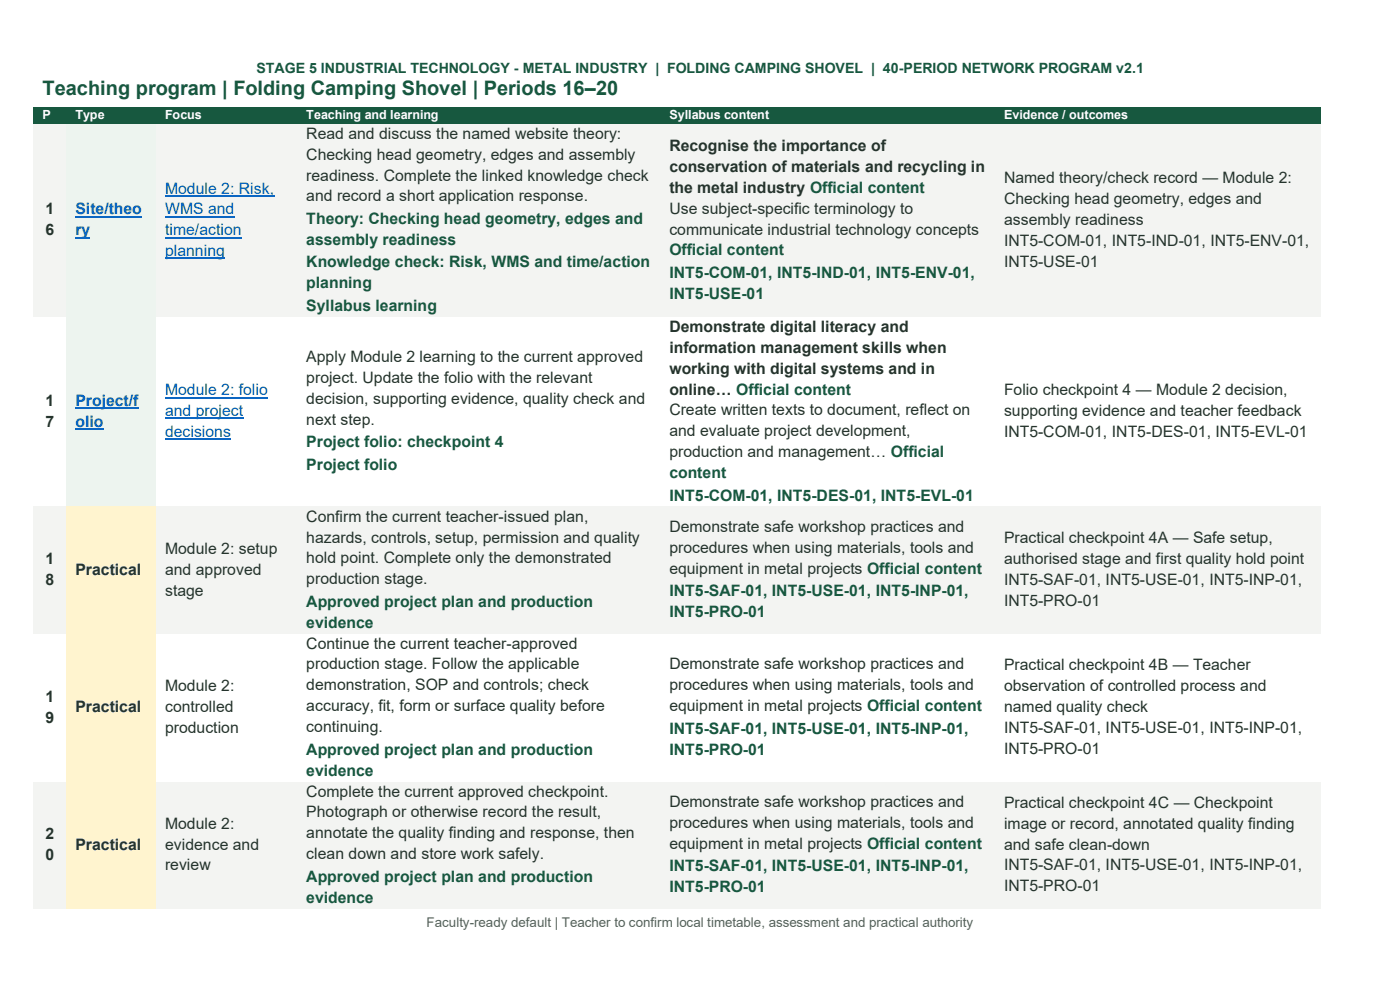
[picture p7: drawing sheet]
<svg xmlns="http://www.w3.org/2000/svg" width="297mm" height="210mm" viewBox="0 0 297 210" stroke-linecap="round" stroke-linejoin="round" font-family="sans-serif">
<defs><g id="words">
<text font-size="4.2" fill="#17583f" x="9" y="20.1">Teaching program | Folding Camping Shovel | Periods 16–20</text>
<g font-size="3.3" fill="#25342d">
<text x="65" y="29.4">Read and discuss the named website theory:</text>
<text x="65" y="33.9">Checking head geometry, edges and assembly</text>
<text x="142" y="32">Recognise the importance of</text>
<text x="65" y="38.3">readiness. Complete the linked knowledge check</text>
<text x="142" y="36.5">conservation of materials and recycling in</text>
<text x="142" y="40.9">the metal industry Official content</text>
<text x="213" y="38.8">Named theory/check record — Module 2:</text>
<text x="9.7" y="45.5">1</text>
<text x="65" y="42.7">and record a short application response.</text>
<text x="142" y="45.3">Use subject-specific terminology to</text>
<text x="213" y="43.3">Checking head geometry, edges and</text>
<text x="213" y="47.7">assembly readiness</text>
<text x="9.7" y="49.9">6</text>
<text x="142" y="49.7">communicate industrial technology concepts</text>
<text x="213" y="52.1">INT5-COM-01, INT5-IND-01, INT5-ENV-01,</text>
<text x="213" y="56.6">INT5-USE-01</text>
<text x="142" y="70.4">Demonstrate digital literacy and</text>
<text x="65" y="76.9">Apply Module 2 learning to the current approved</text>
<text x="142" y="74.8">information management skills when</text>
<text x="65" y="81.3">project. Update the folio with the relevant</text>
<text x="142" y="79.3">working with digital systems and in</text>
<text x="142" y="83.7">online… Official content</text>
<text x="213" y="83.9">Folio checkpoint 4 — Module 2 decision,</text>
<text x="9.7" y="86.1">1</text>
<text x="65" y="85.7">decision, supporting evidence, quality check and</text>
<text x="142" y="88.1">Create written texts to document, reflect on</text>
<text x="213" y="88.3">supporting evidence and teacher feedback</text>
<text x="9.7" y="90.5">7</text>
<text x="65" y="90.1">next step.</text>
<text x="142" y="92.6">and evaluate project development,</text>
<text x="213" y="92.7">INT5-COM-01, INT5-DES-01, INT5-EVL-01</text>
<text x="142" y="97">production and management… Official</text>
<text x="65" y="110.6">Confirm the current teacher-issued plan,</text>
<text x="142" y="112.8">Demonstrate safe workshop practices and</text>
<text x="9.7" y="119.7">1</text>
<text x="35" y="117.5">Module 2: setup</text>
<text x="65" y="115.1">hazards, controls, setup, permission and quality</text>
<text x="65" y="119.5">hold point. Complete only the demonstrated</text>
<text x="142" y="117.3">procedures when using materials, tools and</text>
<text x="213" y="115.3">Practical checkpoint 4A — Safe setup,</text>
<text x="213" y="119.7">authorised stage and first quality hold point</text>
<text x="9.7" y="124.1">8</text>
<text x="16" y="121.9">Practical</text>
<text x="35" y="121.9">and approved</text>
<text x="65" y="123.9">production stage.</text>
<text x="142" y="121.7">equipment in metal projects Official content</text>
<text x="213" y="124.1">INT5-SAF-01, INT5-USE-01, INT5-INP-01,</text>
<text x="35" y="126.3">stage</text>
<text x="213" y="128.5">INT5-PRO-01</text>
<text x="65" y="137.6">Continue the current teacher-approved</text>
<text x="65" y="142">production stage. Follow the applicable</text>
<text x="142" y="142">Demonstrate safe workshop practices and</text>
<text x="213" y="142.2">Practical checkpoint 4B — Teacher</text>
<text x="9.7" y="148.8">1</text>
<text x="35" y="146.6">Module 2:</text>
<text x="65" y="146.5">demonstration, SOP and controls; check</text>
<text x="142" y="146.5">procedures when using materials, tools and</text>
<text x="213" y="146.6">observation of controlled process and</text>
<text x="9.7" y="153.3">9</text>
<text x="16" y="151.1">Practical</text>
<text x="35" y="151.1">controlled</text>
<text x="35" y="155.5">production</text>
<text x="65" y="150.9">accuracy, fit, form or surface quality before</text>
<text x="65" y="155.3">continuing.</text>
<text x="142" y="150.9">equipment in metal projects Official content</text>
<text x="213" y="151.1">named quality check</text>
<text x="213" y="155.5">INT5-SAF-01, INT5-USE-01, INT5-INP-01,</text>
<text x="213" y="159.9">INT5-PRO-01</text>
<text x="65" y="169">Complete the current approved checkpoint.</text>
<text x="65" y="173.4">Photograph or otherwise record the result,</text>
<text x="142" y="171.2">Demonstrate safe workshop practices and</text>
<text x="213" y="171.4">Practical checkpoint 4C — Checkpoint</text>
<text x="9.7" y="178">2</text>
<text x="35" y="175.8">Module 2:</text>
<text x="65" y="177.8">annotate the quality finding and response, then</text>
<text x="142" y="175.6">procedures when using materials, tools and</text>
<text x="213" y="175.8">image or record, annotated quality finding</text>
<text x="9.7" y="182.4">0</text>
<text x="16" y="180.2">Practical</text>
<text x="35" y="180.2">evidence and</text>
<text x="35" y="184.6">review</text>
<text x="65" y="182.3">clean down and store work safely.</text>
<text x="142" y="180">equipment in metal projects Official content</text>
<text x="213" y="180.2">and safe clean-down</text>
<text x="213" y="184.6">INT5-SAF-01, INT5-USE-01, INT5-INP-01,</text>
<text x="213" y="189.1">INT5-PRO-01</text>
</g>
<g font-size="3.3" fill="#0563c1">
<text x="35" y="41.1">Module 2: Risk,</text>
<text x="16" y="45.5">Site/theo</text>
<text x="35" y="45.5">WMS and</text>
<text x="16" y="49.9">ry</text>
<text x="35" y="49.9">time/action</text>
<text x="35" y="54.4">planning</text>
<text x="35" y="83.9">Module 2: folio</text>
<text x="16" y="86.1">Project/f</text>
<text x="35" y="88.3">and project</text>
<text x="16" y="90.5">olio</text>
<text x="35" y="92.7">decisions</text>
</g>
<g font-size="3.3" fill="#17583f">
<text x="65" y="47.5">Theory: Checking head geometry, edges and</text>
<text x="65" y="52">assembly readiness</text>
<text x="65" y="56.7">Knowledge check: Risk, WMS and time/action</text>
<text x="142" y="54.2">Official content</text>
<text x="142" y="58.9">INT5-COM-01, INT5-IND-01, INT5-ENV-01,</text>
<text x="65" y="61.2">planning</text>
<text x="65" y="66">Syllabus learning</text>
<text x="142" y="63.4">INT5-USE-01</text>
<text x="65" y="94.9">Project folio: checkpoint 4</text>
<text x="65" y="99.7">Project folio</text>
<text x="142" y="101.4">content</text>
<text x="142" y="106.2">INT5-COM-01, INT5-DES-01, INT5-EVL-01</text>
<text x="65" y="128.7">Approved project plan and production</text>
<text x="142" y="126.5">INT5-SAF-01, INT5-USE-01, INT5-INP-01,</text>
<text x="142" y="131">INT5-PRO-01</text>
<text x="65" y="133.2">evidence</text>
<text x="142" y="155.6">INT5-SAF-01, INT5-USE-01, INT5-INP-01,</text>
<text x="65" y="160.1">Approved project plan and production</text>
<text x="142" y="160.1">INT5-PRO-01</text>
<text x="65" y="164.5">evidence</text>
<text x="142" y="184.8">INT5-SAF-01, INT5-USE-01, INT5-INP-01,</text>
<text x="65" y="187">Approved project plan and production</text>
<text x="65" y="191.5">evidence</text>
<text x="142" y="189.3">INT5-PRO-01</text>
</g>
<text font-size="3" fill="#17583f" x="54.4" y="15.5">STAGE 5 INDUSTRIAL TECHNOLOGY - METAL INDUSTRY | FOLDING CAMPING SHOVEL | 40-PERIOD NETWORK PROGRAM v2.1</text>
<text font-size="2.8" fill="#51645b" x="90.5" y="196.8">Faculty-ready default | Teacher to confirm local timetable, assessment and practical authority</text>
<g font-size="2.7" fill="#fff">
<text x="9" y="25.3">P</text>
<text x="16" y="25.3">Type</text>
<text x="35" y="25.3">Focus</text>
<text x="65" y="25.3">Teaching and learning</text>
<text x="142" y="25.3">Syllabus content</text>
<text x="213" y="25.3">Evidence / outcomes</text>
</g>
</g></defs>
<g fill="#17583f">
<path d="M7.1 22.8h7v3.5h-7z" fill-rule="evenodd"/>
<path d="M9 22.8h3.2v3.5h-3.2z" fill-rule="evenodd"/>
<path d="M14.1 22.8h19v3.5h-19z" fill-rule="evenodd"/>
<path d="M16 22.8h15.2v3.5h-15.2z" fill-rule="evenodd"/>
<path d="M33.1 22.8h30v3.5h-30z" fill-rule="evenodd"/>
<path d="M35 22.8h26.2v3.5h-26.2z" fill-rule="evenodd"/>
<path d="M63.1 22.8h77v3.5h-77z" fill-rule="evenodd"/>
<path d="M65 22.8h73.2v3.5h-73.2z" fill-rule="evenodd"/>
<path d="M140.1 22.8h71v3.5h-71z" fill-rule="evenodd"/>
<path d="M142 22.8h67.2v3.5h-67.2z" fill-rule="evenodd"/>
<path d="M211.1 22.8h69v3.5h-69z" fill-rule="evenodd"/>
<path d="M213 22.8h65.2v3.5h-65.2z" fill-rule="evenodd"/>
</g>
<g fill="#f3f4f2">
<path d="M7.1 26.3h7v41h-7z" fill-rule="evenodd"/>
<path d="M9 42.3h3.2v4.5h-3.2z" fill-rule="evenodd"/>
<path d="M9 46.8h3.2v4.4h-3.2z" fill-rule="evenodd"/>
</g>
<g fill="#edf4ef">
<path d="M14.1 26.3h19v41h-19z" fill-rule="evenodd"/>
<path d="M16 42.3h15.2v4.5h-15.2z" fill-rule="evenodd"/>
</g>
<path d="M16 46h14.1" fill="none" stroke="#0563c1" stroke-width=".34"/>
<path d="M16 46.8h15.2v4.4h-15.2z" fill-rule="evenodd" fill="#edf4ef"/>
<path d="M16 50.4h3.2" fill="none" stroke="#0563c1" stroke-width=".34"/>
<g fill="#f3f4f2">
<path d="M33.1 26.3h30v41h-30z" fill-rule="evenodd"/>
<path d="M35 37.9h26.2v4.4h-26.2z" fill-rule="evenodd"/>
</g>
<path d="M35 41.5h23.2" fill="none" stroke="#0563c1" stroke-width=".25"/>
<path d="M35 42.3h26.2v4.5h-26.2z" fill-rule="evenodd" fill="#f3f4f2"/>
<path d="M35 45.9h14.8" fill="none" stroke="#0563c1" stroke-width=".25"/>
<path d="M35 46.8h26.2v4.4h-26.2z" fill-rule="evenodd" fill="#f3f4f2"/>
<path d="M35 50.4h16.3" fill="none" stroke="#0563c1" stroke-width=".25"/>
<path d="M35 51.2h26.2v4.4h-26.2z" fill-rule="evenodd" fill="#f3f4f2"/>
<path d="M35 54.8h12.7" fill="none" stroke="#0563c1" stroke-width=".25"/>
<g fill="#f3f4f2">
<path d="M63.1 26.3h77v41h-77z" fill-rule="evenodd"/>
<path d="M65 26.3h73.2v4.4h-73.2z" fill-rule="evenodd"/>
<path d="M65 30.7h73.2v4.5h-73.2z" fill-rule="evenodd"/>
<path d="M65 35.2h73.2v4.4h-73.2z" fill-rule="evenodd"/>
<path d="M65 39.6h73.2v4.4h-73.2z" fill-rule="evenodd"/>
<path d="M65 44h73.2v4.8h-73.2z" fill-rule="evenodd"/>
<path d="M65 48.8h73.2v4.5h-73.2z" fill-rule="evenodd"/>
<path d="M65 53.3h73.2v4.7h-73.2z" fill-rule="evenodd"/>
<path d="M65 58h73.2v4.5h-73.2z" fill-rule="evenodd"/>
<path d="M65 62.5h73.2v4.8h-73.2z" fill-rule="evenodd"/>
<path d="M140.1 26.3h71v41h-71z" fill-rule="evenodd"/>
<path d="M142 28.9h67.2v4.4h-67.2z" fill-rule="evenodd"/>
<path d="M142 33.3h67.2v4.4h-67.2z" fill-rule="evenodd"/>
<path d="M142 37.7h67.2v4.5h-67.2z" fill-rule="evenodd"/>
<path d="M142 42.2h67.2v4.4h-67.2z" fill-rule="evenodd"/>
<path d="M142 46.6h67.2v4.4h-67.2z" fill-rule="evenodd"/>
<path d="M142 51h67.2v4.5h-67.2z" fill-rule="evenodd"/>
<path d="M142 55.5h67.2v4.7h-67.2z" fill-rule="evenodd"/>
<path d="M142 60.2h67.2v4.5h-67.2z" fill-rule="evenodd"/>
<path d="M211.1 26.3h69v41h-69z" fill-rule="evenodd"/>
<path d="M213 35.7h65.2v4.4h-65.2z" fill-rule="evenodd"/>
<path d="M213 40.1h65.2v4.5h-65.2z" fill-rule="evenodd"/>
<path d="M213 44.6h65.2v4.4h-65.2z" fill-rule="evenodd"/>
<path d="M213 49h65.2v4.4h-65.2z" fill-rule="evenodd"/>
<path d="M213 53.4h65.2v4.5h-65.2z" fill-rule="evenodd"/>
</g>
<g fill="#fff">
<path d="M7.1 67.3h7v40.2h-7z" fill-rule="evenodd"/>
<path d="M9 82.9h3.2v4.5h-3.2z" fill-rule="evenodd"/>
<path d="M9 87.4h3.2v4.4h-3.2z" fill-rule="evenodd"/>
</g>
<g fill="#edf4ef">
<path d="M14.1 67.3h19v40.2h-19z" fill-rule="evenodd"/>
<path d="M16 82.9h15.2v4.5h-15.2z" fill-rule="evenodd"/>
</g>
<path d="M16 86.6h13.4" fill="none" stroke="#0563c1" stroke-width=".34"/>
<path d="M16 87.4h15.2v4.4h-15.2z" fill-rule="evenodd" fill="#edf4ef"/>
<path d="M16 91h6" fill="none" stroke="#0563c1" stroke-width=".34"/>
<g fill="#fff">
<path d="M33.1 67.3h30v40.2h-30z" fill-rule="evenodd"/>
<path d="M35 80.7h26.2v4.4h-26.2z" fill-rule="evenodd"/>
</g>
<path d="M35 84.3h21.9" fill="none" stroke="#0563c1" stroke-width=".25"/>
<path d="M35 85.1h26.2v4.5h-26.2z" fill-rule="evenodd" fill="#fff"/>
<path d="M35 88.7h16.6" fill="none" stroke="#0563c1" stroke-width=".25"/>
<path d="M35 89.6h26.2v4.4h-26.2z" fill-rule="evenodd" fill="#fff"/>
<path d="M35 93.2h14" fill="none" stroke="#0563c1" stroke-width=".25"/>
<g fill="#fff">
<path d="M63.1 67.3h77v40.2h-77z" fill-rule="evenodd"/>
<path d="M65 73.7h73.2v4.5h-73.2z" fill-rule="evenodd"/>
<path d="M65 78.2h73.2v4.4h-73.2z" fill-rule="evenodd"/>
<path d="M65 82.6h73.2v4.4h-73.2z" fill-rule="evenodd"/>
<path d="M65 87h73.2v4.5h-73.2z" fill-rule="evenodd"/>
<path d="M65 91.5h73.2v4.7h-73.2z" fill-rule="evenodd"/>
<path d="M65 96.2h73.2v4.8h-73.2z" fill-rule="evenodd"/>
<path d="M140.1 67.3h71v40.2h-71z" fill-rule="evenodd"/>
<path d="M142 67.3h67.2v4.4h-67.2z" fill-rule="evenodd"/>
<path d="M142 71.7h67.2v4.4h-67.2z" fill-rule="evenodd"/>
<path d="M142 76.1h67.2v4.5h-67.2z" fill-rule="evenodd"/>
<path d="M142 80.6h67.2v4.4h-67.2z" fill-rule="evenodd"/>
<path d="M142 85h67.2v4.4h-67.2z" fill-rule="evenodd"/>
<path d="M142 89.4h67.2v4.5h-67.2z" fill-rule="evenodd"/>
<path d="M142 93.9h67.2v4.4h-67.2z" fill-rule="evenodd"/>
<path d="M142 98.3h67.2v4.4h-67.2z" fill-rule="evenodd"/>
<path d="M142 102.7h67.2v4.8h-67.2z" fill-rule="evenodd"/>
<path d="M211.1 67.3h69v40.2h-69z" fill-rule="evenodd"/>
<path d="M213 80.7h65.2v4.4h-65.2z" fill-rule="evenodd"/>
<path d="M213 85.1h65.2v4.5h-65.2z" fill-rule="evenodd"/>
<path d="M213 89.6h65.2v4.4h-65.2z" fill-rule="evenodd"/>
</g>
<g fill="#f3f4f2">
<path d="M7.1 107.5h7v27h-7z" fill-rule="evenodd"/>
<path d="M9 116.6h3.2v4.4h-3.2z" fill-rule="evenodd"/>
<path d="M9 121h3.2v4.4h-3.2z" fill-rule="evenodd"/>
</g>
<g fill="#fff4cf">
<path d="M14.1 107.5h19v27h-19z" fill-rule="evenodd"/>
<path d="M16 118.8h15.2v4.4h-15.2z" fill-rule="evenodd"/>
</g>
<g fill="#f3f4f2">
<path d="M33.1 107.5h30v27h-30z" fill-rule="evenodd"/>
<path d="M35 114.3h26.2v4.5h-26.2z" fill-rule="evenodd"/>
<path d="M35 118.8h26.2v4.4h-26.2z" fill-rule="evenodd"/>
<path d="M35 123.2h26.2v4.4h-26.2z" fill-rule="evenodd"/>
<path d="M63.1 107.5h77v27h-77z" fill-rule="evenodd"/>
<path d="M65 107.5h73.2v4.4h-73.2z" fill-rule="evenodd"/>
<path d="M65 111.9h73.2v4.5h-73.2z" fill-rule="evenodd"/>
<path d="M65 116.4h73.2v4.4h-73.2z" fill-rule="evenodd"/>
<path d="M65 120.8h73.2v4.4h-73.2z" fill-rule="evenodd"/>
<path d="M65 125.2h73.2v4.8h-73.2z" fill-rule="evenodd"/>
<path d="M65 130h73.2v4.5h-73.2z" fill-rule="evenodd"/>
<path d="M140.1 107.5h71v27h-71z" fill-rule="evenodd"/>
<path d="M142 109.7h67.2v4.5h-67.2z" fill-rule="evenodd"/>
<path d="M142 114.2h67.2v4.4h-67.2z" fill-rule="evenodd"/>
<path d="M142 118.6h67.2v4.4h-67.2z" fill-rule="evenodd"/>
<path d="M142 123h67.2v4.8h-67.2z" fill-rule="evenodd"/>
<path d="M142 127.8h67.2v4.4h-67.2z" fill-rule="evenodd"/>
<path d="M211.1 107.5h69v27h-69z" fill-rule="evenodd"/>
<path d="M213 112.1h65.2v4.5h-65.2z" fill-rule="evenodd"/>
<path d="M213 116.6h65.2v4.4h-65.2z" fill-rule="evenodd"/>
<path d="M213 121h65.2v4.4h-65.2z" fill-rule="evenodd"/>
<path d="M213 125.4h65.2v4.5h-65.2z" fill-rule="evenodd"/>
</g>
<g fill="#fff">
<path d="M7.1 134.5h7v31.4h-7z" fill-rule="evenodd"/>
<path d="M9 145.7h3.2v4.4h-3.2z" fill-rule="evenodd"/>
<path d="M9 150.1h3.2v4.5h-3.2z" fill-rule="evenodd"/>
</g>
<g fill="#fff4cf">
<path d="M14.1 134.5h19v31.4h-19z" fill-rule="evenodd"/>
<path d="M16 147.9h15.2v4.4h-15.2z" fill-rule="evenodd"/>
</g>
<g fill="#fff">
<path d="M33.1 134.5h30v31.4h-30z" fill-rule="evenodd"/>
<path d="M35 143.5h26.2v4.4h-26.2z" fill-rule="evenodd"/>
<path d="M35 147.9h26.2v4.4h-26.2z" fill-rule="evenodd"/>
<path d="M35 152.3h26.2v4.5h-26.2z" fill-rule="evenodd"/>
<path d="M63.1 134.5h77v31.4h-77z" fill-rule="evenodd"/>
<path d="M65 134.5h73.2v4.4h-73.2z" fill-rule="evenodd"/>
<path d="M65 138.9h73.2v4.4h-73.2z" fill-rule="evenodd"/>
<path d="M65 143.3h73.2v4.5h-73.2z" fill-rule="evenodd"/>
<path d="M65 147.8h73.2v4.4h-73.2z" fill-rule="evenodd"/>
<path d="M65 152.2h73.2v4.4h-73.2z" fill-rule="evenodd"/>
<path d="M65 156.6h73.2v4.8h-73.2z" fill-rule="evenodd"/>
<path d="M65 161.4h73.2v4.5h-73.2z" fill-rule="evenodd"/>
<path d="M140.1 134.5h71v31.4h-71z" fill-rule="evenodd"/>
<path d="M142 138.9h67.2v4.4h-67.2z" fill-rule="evenodd"/>
<path d="M142 143.3h67.2v4.5h-67.2z" fill-rule="evenodd"/>
<path d="M142 147.8h67.2v4.4h-67.2z" fill-rule="evenodd"/>
<path d="M142 152.2h67.2v4.8h-67.2z" fill-rule="evenodd"/>
<path d="M142 157h67.2v4.4h-67.2z" fill-rule="evenodd"/>
<path d="M211.1 134.5h69v31.4h-69z" fill-rule="evenodd"/>
<path d="M213 139h65.2v4.5h-65.2z" fill-rule="evenodd"/>
<path d="M213 143.5h65.2v4.4h-65.2z" fill-rule="evenodd"/>
<path d="M213 147.9h65.2v4.4h-65.2z" fill-rule="evenodd"/>
<path d="M213 152.3h65.2v4.5h-65.2z" fill-rule="evenodd"/>
<path d="M213 156.8h65.2v4.4h-65.2z" fill-rule="evenodd"/>
</g>
<g fill="#f3f4f2">
<path d="M7.1 165.9h7v26.9h-7z" fill-rule="evenodd"/>
<path d="M9 174.9h3.2v4.4h-3.2z" fill-rule="evenodd"/>
<path d="M9 179.3h3.2v4.5h-3.2z" fill-rule="evenodd"/>
</g>
<g fill="#fff4cf">
<path d="M14.1 165.9h19v26.9h-19z" fill-rule="evenodd"/>
<path d="M16 177.1h15.2v4.4h-15.2z" fill-rule="evenodd"/>
</g>
<g fill="#f3f4f2">
<path d="M33.1 165.9h30v26.9h-30z" fill-rule="evenodd"/>
<path d="M35 172.7h26.2v4.4h-26.2z" fill-rule="evenodd"/>
<path d="M35 177.1h26.2v4.4h-26.2z" fill-rule="evenodd"/>
<path d="M35 181.5h26.2v4.5h-26.2z" fill-rule="evenodd"/>
<path d="M63.1 165.9h77v26.9h-77z" fill-rule="evenodd"/>
<path d="M65 165.9h73.2v4.4h-73.2z" fill-rule="evenodd"/>
<path d="M65 170.3h73.2v4.4h-73.2z" fill-rule="evenodd"/>
<path d="M65 174.7h73.2v4.4h-73.2z" fill-rule="evenodd"/>
<path d="M65 179.1h73.2v4.4h-73.2z" fill-rule="evenodd"/>
<path d="M65 183.5h73.2v4.8h-73.2z" fill-rule="evenodd"/>
<path d="M65 188.3h73.2v4.5h-73.2z" fill-rule="evenodd"/>
<path d="M140.1 165.9h71v26.9h-71z" fill-rule="evenodd"/>
<path d="M142 168.1h67.2v4.4h-67.2z" fill-rule="evenodd"/>
<path d="M142 172.5h67.2v4.4h-67.2z" fill-rule="evenodd"/>
<path d="M142 176.9h67.2v4.4h-67.2z" fill-rule="evenodd"/>
<path d="M142 181.3h67.2v4.8h-67.2z" fill-rule="evenodd"/>
<path d="M142 186.1h67.2v4.5h-67.2z" fill-rule="evenodd"/>
<path d="M211.1 165.9h69v26.9h-69z" fill-rule="evenodd"/>
<path d="M213 168.2h65.2v4.5h-65.2z" fill-rule="evenodd"/>
<path d="M213 172.7h65.2v4.4h-65.2z" fill-rule="evenodd"/>
<path d="M213 177.1h65.2v4.4h-65.2z" fill-rule="evenodd"/>
<path d="M213 181.5h65.2v4.5h-65.2z" fill-rule="evenodd"/>
<path d="M213 186h65.2v4.4h-65.2z" fill-rule="evenodd"/>
</g>
<use href="#words"/>
</svg>
